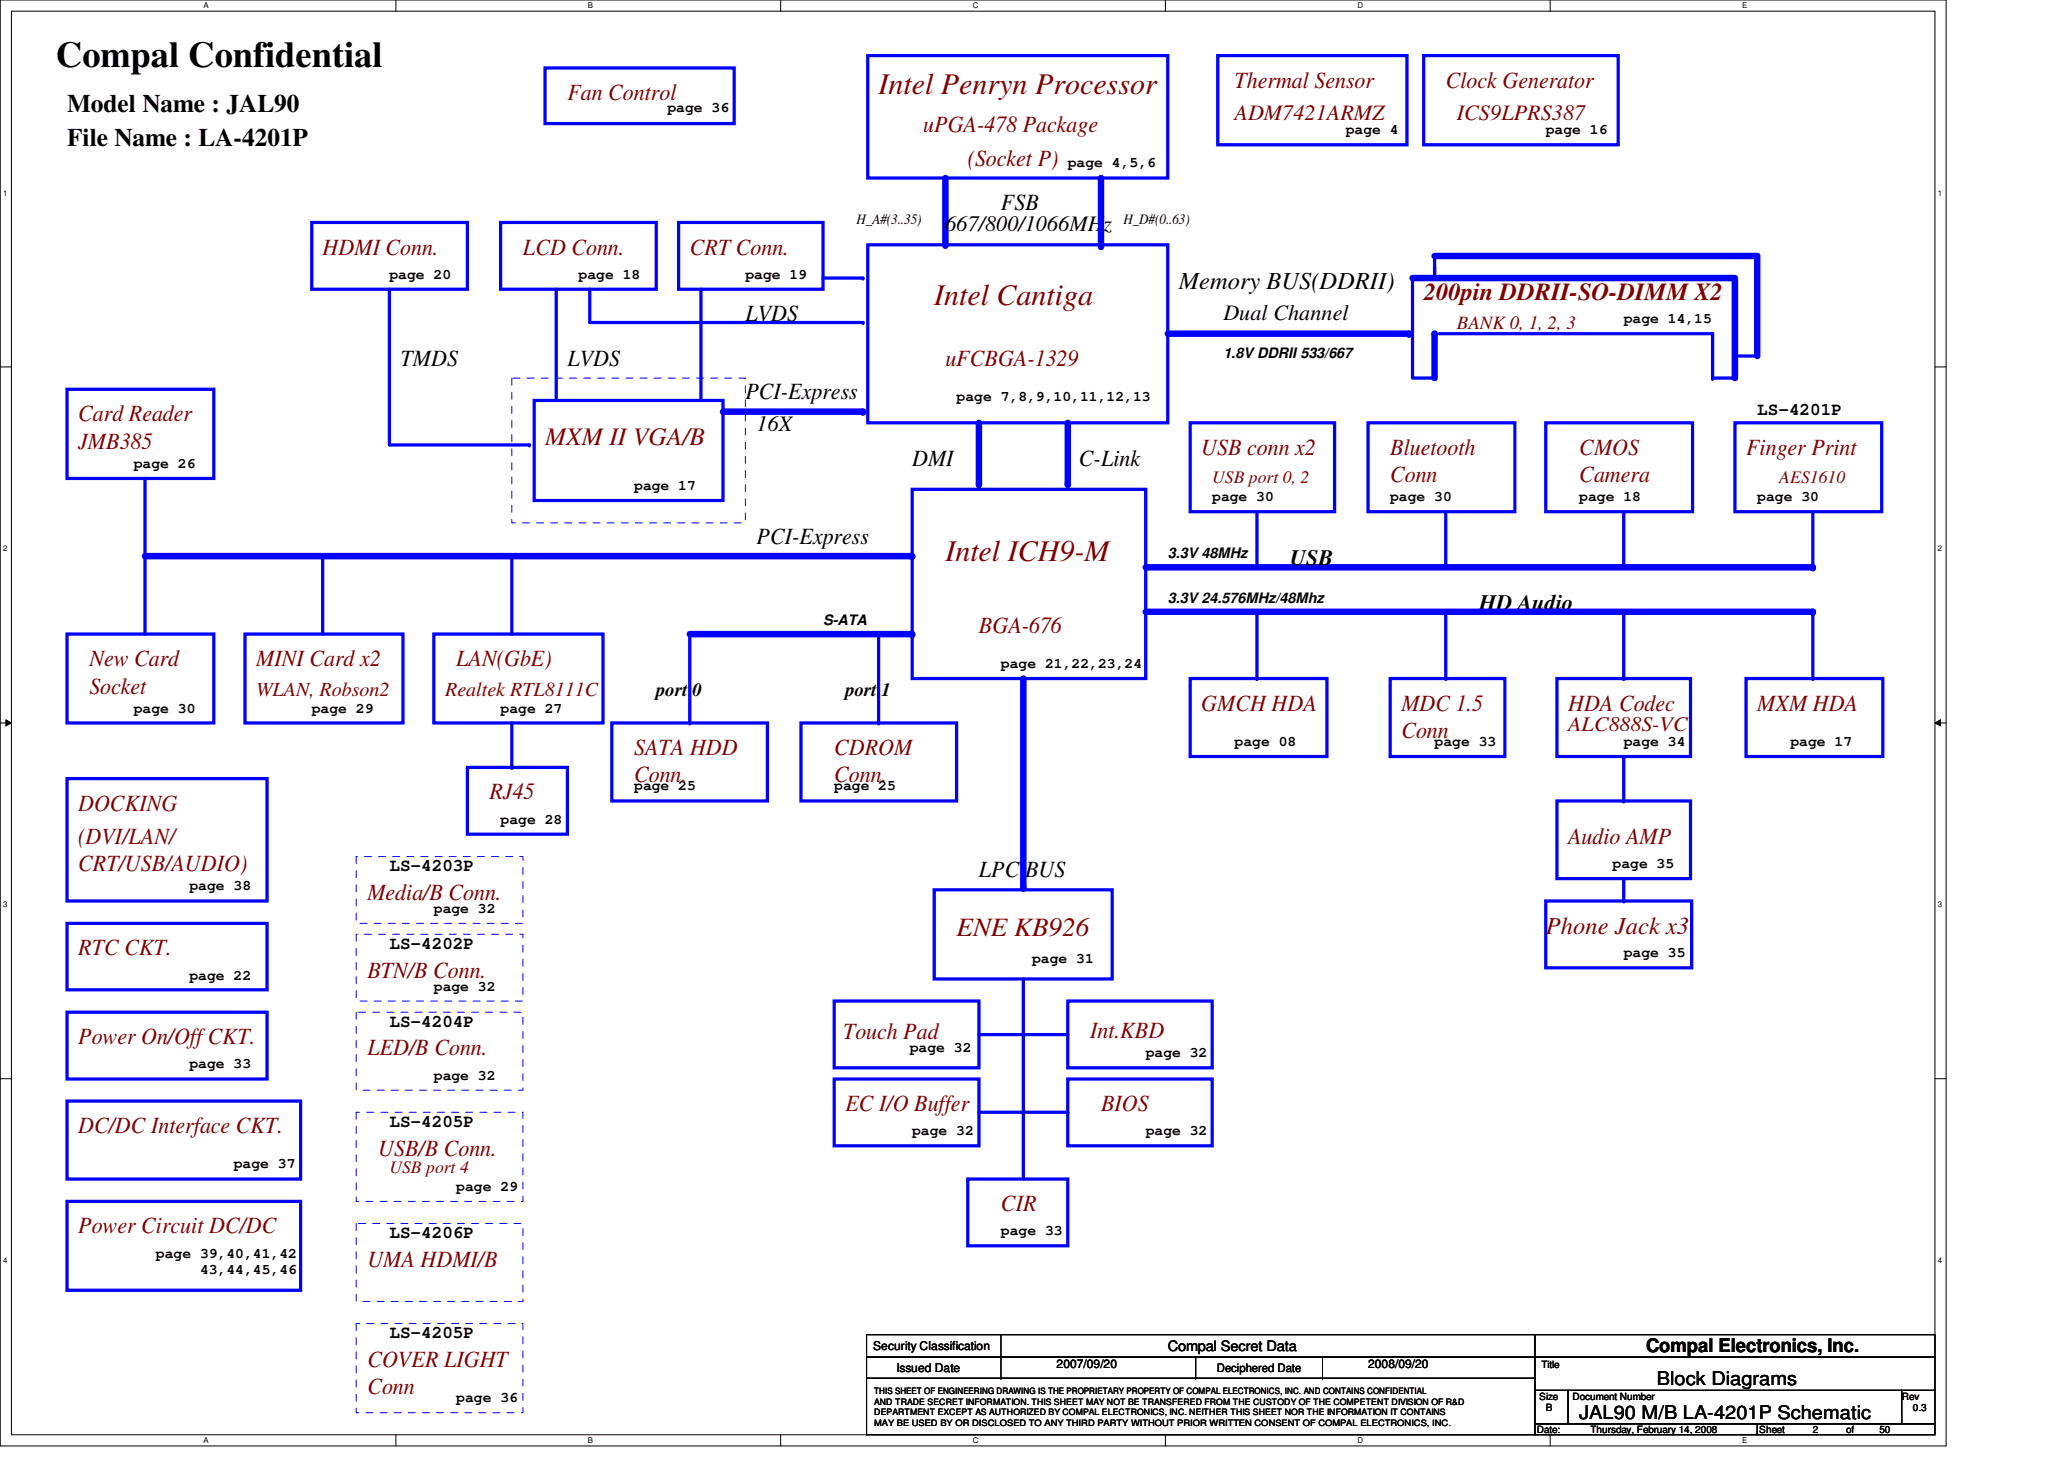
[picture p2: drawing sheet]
<svg xmlns="http://www.w3.org/2000/svg" width="297mm" height="210mm" viewBox="0 0 297 210" stroke-linecap="round" stroke-linejoin="round" font-family="sans-serif">
<defs><g id="words">
<text font-size="5.2" x="8" y="9.6">Compal Confidential</text>
<g font-size="4.3" fill="#800000">
<text x="126.4" y="13.5">Intel Penryn Processor</text>
<text x="134.4" y="43.9">Intel Cantiga</text>
<text x="136.1" y="80.7">Intel ICH9-M</text>
</g>
<text font-size="3.8" fill="#800000" x="137.7" y="134.7">ENE KB926</text>
<g font-size="3.6">
<text x="9.6" y="16.2">Model Name : JAL90</text>
<text x="9.6" y="21">File Name : LA-4201P</text>
</g>
<text font-size="3.6" fill="#800000" x="78.4" y="64.1">MXM II VGA/B</text>
<text font-size="3.5" x="169.7" y="41.5">Memory BUS(DDRII)</text>
<g font-size="3.5" fill="#800000">
<text x="204.9" y="43.2">200pin DDRII-SO-DIMM X2</text>
<text x="222.5" y="134.4">Phone Jack x3</text>
</g>
<g font-size="3.3" fill="#800000">
<text x="81.7" y="14.4">Fan Control</text>
<text x="177.7" y="12.6">Thermal Sensor</text>
<text x="208.1" y="12.6">Clock Generator</text>
<text x="132.9" y="19">uPGA-478 Package</text>
<text x="139.3" y="23.8">(Socket P)</text>
<text x="46.4" y="36.6">HDMI Conn.</text>
<text x="75.3" y="36.6">LCD Conn.</text>
<text x="99.3" y="36.6">CRT Conn.</text>
<text x="136.1" y="52.6">uFCBGA-1329</text>
<text x="11.3" y="60.6">Card Reader</text>
<text x="11.3" y="64.6">JMB385</text>
<text x="172.9" y="65.4">USB conn x2</text>
<text x="200.1" y="65.4">Bluetooth</text>
<text x="227.3" y="65.4">CMOS</text>
<text x="251.3" y="65.4">Finger Print</text>
<text x="200.1" y="69.3">Conn</text>
<text x="227.3" y="69.3">Camera</text>
<text x="12.9" y="95.8">New Card</text>
<text x="36.9" y="95.8">MINI Card x2</text>
<text x="65.7" y="95.8">LAN(GbE)</text>
<text x="140.9" y="91">BGA-676</text>
<text x="12.9" y="99.8">Socket</text>
<text x="172.9" y="102.2">GMCH HDA</text>
<text x="201.7" y="102.2">MDC 1.5</text>
<text x="201.7" y="106.2">Conn</text>
<text x="225.7" y="102.2">HDA Codec</text>
<text x="252.9" y="102.2">MXM HDA</text>
<text x="91.3" y="108.6">SATA HDD</text>
<text x="91.3" y="112.6">Conn.</text>
<text x="120.1" y="108.6">CDROM</text>
<text x="120.1" y="112.6">Conn.</text>
<text x="11.3" y="116.6">DOCKING</text>
<text x="70.4" y="115">RJ45</text>
<text x="11.3" y="121.4">(DVI/LAN/</text>
<text x="11.3" y="125.3">CRT/USB/AUDIO)</text>
<text x="225.7" y="121.4">Audio AMP</text>
<text x="52.9" y="129.4">Media/B Conn.</text>
<text x="11.3" y="137.4">RTC CKT.</text>
<text x="52.9" y="140.6">BTN/B Conn.</text>
<text x="121.3" y="149.4">Touch Pad</text>
<text x="156.9" y="149.3">Int.KBD</text>
<text x="11.3" y="150.2">Power On/Off CKT.</text>
<text x="52.9" y="151.8">LED/B Conn.</text>
<text x="121.7" y="159.9">EC I/O Buffer</text>
<text x="158.5" y="159.9">BIOS</text>
<text x="11.3" y="163">DC/DC Interface CKT.</text>
<text x="54.4" y="166.2">USB/B Conn.</text>
<text x="11.3" y="177.4">Power Circuit DC/DC</text>
<text x="144.1" y="174.2">CIR</text>
<text x="52.9" y="182.2">UMA HDMI/B</text>
<text x="52.9" y="196.6">COVER LIGHT</text>
<text x="52.9" y="200.6">Conn</text>
</g>
<g font-size="3.3">
<text x="144.1" y="30.2">FSB</text>
<text x="107.3" y="46.2">LVDS</text>
<text x="57.7" y="52.6">TMDS</text>
<text x="81.7" y="52.6">LVDS</text>
<text x="107.3" y="57.4">PCI-Express</text>
<text x="131.3" y="67">DMI</text>
<text x="155.3" y="67">C-Link</text>
<text x="108.9" y="78.2">PCI-Express</text>
<text x="140.9" y="126.2">LPC BUS</text>
</g>
<g font-size="3.2" fill="#800000">
<text x="177.7" y="17.2">ADM7421ARMZ</text>
<text x="209.7" y="17.2">ICS9LPRS387</text>
</g>
<g font-size="3.2">
<text x="136.1" y="33.2">667/800/1066MHz</text>
<text x="176.1" y="46.1">Dual Channel</text>
<text x="108.9" y="62.1">16X</text>
<text x="185.7" y="81.3">USB</text>
<text x="212.9" y="87.7">HD Audio</text>
</g>
<text font-size="3" fill="#800000" x="225.7" y="105.1">ALC888S-VC</text>
<g font-size="2.9" fill="#800000">
<text x="36.9" y="100.2">WLAN, Robson2</text>
<text x="64" y="100.2">Realtek RTL8111C</text>
</g>
<text font-size="2.7" fill="#800000" x="209.7" y="47.3">BANK 0, 1, 2, 3</text>
<g font-size="2.7">
<text x="94.4" y="100.1">port 0</text>
<text x="121.7" y="100.1">port 1</text>
<text x="236.9" y="194.6">Compal Electronics, Inc.</text>
<text x="238.5" y="199.3">Block Diagrams</text>
<text x="227.3" y="204.1">JAL90 M/B LA-4201P Schematic</text>
</g>
<g font-size="2.5">
<text x="252.9" y="59.7">LS-4201P</text>
<text x="56" y="125.3">LS-4203P</text>
<text x="56" y="136.5">LS-4202P</text>
<text x="56" y="147.7">LS-4204P</text>
<text x="56" y="162.1">LS-4205P</text>
<text x="56" y="178.1">LS-4206P</text>
<text x="56" y="192.5">LS-4205P</text>
</g>
<g font-size="2.5" fill="#800000">
<text x="174.5" y="69.5">USB port 0, 2</text>
<text x="256.1" y="69.5">AES1610</text>
<text x="56" y="168.7">USB port 4</text>
</g>
<g font-size="2.1">
<text x="96.1" y="16.1">page 36</text>
<text x="193.7" y="19.3">page 4</text>
<text x="222.5" y="19.3">page 16</text>
<text x="153.7" y="24.1">page 4,5,6</text>
<text x="123.3" y="32.2">H_A#(3..35)</text>
<text x="161.7" y="32.2">H_D#(0..63)</text>
<text x="56" y="40.1">page 20</text>
<text x="83.3" y="40.1">page 18</text>
<text x="107.3" y="40.1">page 19</text>
<text x="233.7" y="46.5">page 14,15</text>
<text x="176.1" y="51.5">1.8V DDRII 533/667</text>
<text x="137.7" y="57.7">page 7,8,9,10,11,12,13</text>
<text x="19.3" y="67.3">page 26</text>
<text x="91.3" y="70.5">page 17</text>
<text x="174.5" y="72.1">page 30</text>
<text x="200.1" y="72.1">page 30</text>
<text x="227.3" y="72.1">page 18</text>
<text x="252.9" y="72.1">page 30</text>
<text x="168.1" y="80.3">3.3V 48MHz</text>
<text x="118.4" y="89.9">S-ATA</text>
<text x="168.1" y="86.7">3.3V 24.576MHz/48Mhz</text>
<text x="144.1" y="96.1">page 21,22,23,24</text>
<text x="19.3" y="102.5">page 30</text>
<text x="44.9" y="102.5">page 29</text>
<text x="72" y="102.5">page 27</text>
<text x="177.7" y="107.3">page 08</text>
<text x="206.5" y="107.3">page 33</text>
<text x="233.7" y="107.3">page 34</text>
<text x="257.7" y="107.3">page 17</text>
<text x="91.3" y="113.7">page 25</text>
<text x="120.1" y="113.7">page 25</text>
<text x="72" y="118.5">page 28</text>
<text x="232.1" y="124.9">page 35</text>
<text x="27.3" y="128.1">page 38</text>
<text x="62.4" y="131.3">page 32</text>
<text x="233.7" y="137.7">page 35</text>
<text x="27.3" y="140.9">page 22</text>
<text x="62.4" y="142.5">page 32</text>
<text x="148.5" y="138.5">page 31</text>
<text x="27.3" y="153.7">page 33</text>
<text x="62.4" y="155.3">page 32</text>
<text x="130.9" y="151.3">page 32</text>
<text x="164.9" y="152.1">page 32</text>
<text x="131.3" y="163.3">page 32</text>
<text x="164.9" y="163.3">page 32</text>
<text x="33.7" y="168.1">page 37</text>
<text x="65.7" y="171.3">page 29</text>
<text x="144.1" y="177.7">page 33</text>
<text x="22.4" y="180.9">page 39,40,41,42</text>
<text x="28.8" y="183.3">43,44,45,46</text>
<text x="168.1" y="194.4">Compal Secret Data</text>
<text x="65.7" y="201.7">page 36</text>
</g>
<g font-size="1.7">
<text x="125.7" y="194.3">Security Classification</text>
<text x="129" y="197.3">Issued Date</text>
<text x="152.1" y="196.8">2007/09/20</text>
<text x="175.1" y="197.4">Deciphered Date</text>
<text x="196.9" y="196.8">2008/09/20</text>
</g>
<g font-size="1.4">
<text x="221.8" y="196.8">Title</text>
<text x="221.5" y="201.4">Size</text>
<text x="222.5" y="203">B</text>
<text x="226.3" y="201.4">Document Number</text>
<text x="273.7" y="201.4">Rev</text>
<text x="275.3" y="203">0.3</text>
<text x="221.2" y="206.2">Date:</text>
<text x="228.9" y="206.2">Thursday, February 14, 2008</text>
<text x="253.2" y="206.2">Sheet</text>
<text x="260.9" y="206.2">2</text>
<text x="265.7" y="206.2">of</text>
<text x="270.5" y="206.2">50</text>
</g>
<g font-size="1.3">
<text x="125.8" y="203.6">DEPARTMENT EXCEPT AS AUTHORIZED BY COMPAL ELECTRONICS, INC. NEITHER THIS SHEET NOR THE INFORMATION IT CONTAINS</text>
<text x="125.8" y="200.6">THIS SHEET OF ENGINEERING DRAWING IS THE PROPRIETARY PROPERTY OF COMPAL ELECTRONICS, INC. AND CONTAINS CONFIDENTIAL</text>
<text x="125.8" y="202.1">AND TRADE SECRET INFORMATION. THIS SHEET MAY NOT BE TRANSFERED FROM THE CUSTODY OF THE COMPETENT DIVISION OF R&amp;D</text>
<text x="125.8" y="205.1">MAY BE USED BY OR DISCLOSED TO ANY THIRD PARTY WITHOUT PRIOR WRITTEN CONSENT OF COMPAL ELECTRONICS, INC.</text>
</g>
<g font-size="1.1">
<text x="29.3" y="1.1">A</text>
<text x="84.6" y="1.1">B</text>
<text x="140" y="1.1">C</text>
<text x="195.4" y="1.1">D</text>
<text x="250.7" y="1.1">E</text>
<text x=".5" y="28.2">1</text>
<text x="278.9" y="28.2">1</text>
<text x=".5" y="79.3">2</text>
<text x="278.9" y="79.3">2</text>
<text x=".5" y="130.6">3</text>
<text x="278.9" y="130.6">3</text>
<text x=".5" y="181.7">4</text>
<text x="278.9" y="181.7">4</text>
<text x="29.3" y="207.6">A</text>
<text x="84.6" y="207.6">B</text>
<text x="140" y="207.6">C</text>
<text x="195.4" y="207.6">D</text>
<text x="250.7" y="207.6">E</text>
</g>
</g></defs>
<path d="M0 0h280.1v208h-280.1zM1.6 1.6h276.9v204.8h-276.9z" fill="none" stroke="#000" stroke-width=".14"/>
<g fill="#fff">
<path d="M29.3 .2h.7v1.2h-.7z"/>
<path d="M29.3 206.6h.7v1.2h-.7z"/>
</g>
<path d="M57 0v1.6M57 206.4v1.6" fill="none" stroke="#000" stroke-width=".14"/>
<g fill="#fff">
<path d="M84.6 .2h.7v1.2h-.7z"/>
<path d="M84.6 206.6h.7v1.2h-.7z"/>
</g>
<path d="M112.3 0v1.6M112.3 206.4v1.6" fill="none" stroke="#000" stroke-width=".14"/>
<g fill="#fff">
<path d="M140 .2h.8v1.2h-.8z"/>
<path d="M140 206.6h.8v1.2h-.8z"/>
</g>
<path d="M167.7 0v1.6M167.7 206.4v1.6" fill="none" stroke="#000" stroke-width=".14"/>
<g fill="#fff">
<path d="M195.4 .2h.7v1.2h-.7z"/>
<path d="M195.4 206.6h.7v1.2h-.7z"/>
</g>
<path d="M223.1 0v1.6M223.1 206.4v1.6" fill="none" stroke="#000" stroke-width=".14"/>
<g fill="#fff">
<path d="M250.7 .2h.8v1.2h-.8z"/>
<path d="M250.7 206.6h.8v1.2h-.8z"/>
<path d="M.5 27.2h.6v1.2h-.6z"/>
<path d="M278.9 27.2h.6v1.2h-.6z"/>
<path d="M.5 78.4h.6v1.1h-.6z"/>
<path d="M278.9 78.4h.6v1.1h-.6z"/>
</g>
<path d="M0 52.8h1.6M278.5 52.8h1.6" fill="none" stroke="#000" stroke-width=".14"/>
<g fill="#fff">
<path d="M.5 129.6h.6v1.2h-.6z"/>
<path d="M278.9 129.6h.6v1.2h-.6z"/>
</g>
<path d="M0 104h1.6M.8 103.5l.8 .5-.8 .4zM278.5 104l.8-.5v.9zM278.5 104h1.6" fill="none" stroke="#000" stroke-width=".14"/>
<path d="M.8 103.5l.8 .5-.8 .4zM278.5 104l.8-.5v.9z" fill="#000"/>
<g fill="#fff">
<path d="M.5 180.8h.6v1.1h-.6z"/>
<path d="M278.9 180.8h.6v1.1h-.6z"/>
</g>
<g fill="none" stroke="#000" stroke-width=".14">
<path d="M0 155.2h1.6M278.5 155.2h1.6M124.7 192h96.2v3.2h-96.2zM124.7 195.2h96.2v3.1h-96.2zM124.7 198.3h96.2v8.1h-96.2zM144.1 195.2h.1M144.1 198.3h.1M144.1 192v6.3M172.1 198.3h.1M172.1 195.2v3.1M190.3 198.3h.1M190.3 195.2v3.1"/>
<path d="M220.9 192h57.6v3.2h-57.6zM220.9 195.2h57.6v4.8h-57.6zM220.9 200h4.8v4.9h-4.8zM220.9 204.9h32v1.5h-32zM225.7 200h48v4.9h-48zM252.9 204.9h25.6v1.5h-25.6zM273.7 200h4.8v4.9h-4.8z"/>
</g>
<path d="M200.1 97.6h16.5v11.2h-16.5z" fill="none" stroke="#00f" stroke-width=".47"/>
<path d="M136.1 25.6v9.6" fill="none" stroke="#00f" stroke-width=".93"/>
<circle cx="136.1" cy="35.2" r=".47" fill="#00f"/>
<path d="M203.3 40v14.4h3.2M249.7 51.2h3.2" fill="none" stroke="#00f" stroke-width=".47"/>
<circle cx="249.7" cy="51.2" r=".23" fill="#00f"/>
<path d="M204.9 8h28v12.8h-28zM246.5 54.4h3.2M180.9 73.6v8M9.6 158.4h33.7v11.2h-33.7z" fill="none" stroke="#00f" stroke-width=".47"/>
<path d="M203.3 40h46.4v14.4" fill="none" stroke="#00f" stroke-width=".93"/>
<circle cx="246.5" cy="54.4" r=".23" fill="#00f"/>
<path d="M78.4 9.8h27.3v8h-27.3zM175.3 8h27.2v12.8h-27.2zM131.3 70.4h33.6v27.2h-33.6zM9.6 145.6h28.8v9.6h-28.8z" fill="none" stroke="#00f" stroke-width=".47"/>
<path d="M158.4 25.6v9.8" fill="none" stroke="#00f" stroke-width=".93"/>
<circle cx="158.4" cy="35.4" r=".47" fill="#00f"/>
<path d="M206.5 48v6.4" fill="none" stroke="#00f" stroke-width=".93"/>
<circle cx="206.5" cy="48" r=".47" fill="#00f"/>
<path d="M153.7 60.8v8.8" fill="none" stroke="#00f" stroke-width=".93"/>
<circle cx="153.7" cy="69.6" r=".47" fill="#00f"/>
<path d="M147.3 140.8v19.2" fill="none" stroke="#00f" stroke-width=".47"/>
<circle cx="147.3" cy="160" r=".23" fill="#00f"/>
<path d="M104.1 59.2h20.1" fill="none" stroke="#00f" stroke-width=".93"/>
<circle cx="124.2" cy="59.2" r=".47" fill="#00f"/>
<path d="M124.9 8h43.2v17.6h-43.2zM246.5 48v6.4M134.4 128h25.7v12.8h-25.7zM9.6 172.8h33.7v12.8h-33.7z" fill="none" stroke="#00f" stroke-width=".47"/>
<circle cx="246.5" cy="54.4" r=".23" fill="#00f"/>
<path d="M124.9 35.2h43.2v25.6h-43.2zM207.1 48h39.4" fill="none" stroke="#00f" stroke-width=".47"/>
<circle cx="246.5" cy="48" r=".23" fill="#00f"/>
<path d="M140.9 160h12.8" fill="none" stroke="#00f" stroke-width=".47"/>
<circle cx="153.7" cy="160" r=".23" fill="#00f"/>
<path d="M153.7 155.2h20.8v9.6h-20.8z" fill="none" stroke="#00f" stroke-width=".47"/>
<path d="M164.9 88h96" fill="none" stroke="#00f" stroke-width=".93"/>
<circle cx="260.9" cy="88" r=".47" fill="#00f"/>
<path d="M84.9 46.4h39.3" fill="none" stroke="#00f" stroke-width=".47"/>
<circle cx="124.2" cy="46.4" r=".23" fill="#00f"/>
<path d="M118.4 40h5.8" fill="none" stroke="#00f" stroke-width=".47"/>
<circle cx="124.2" cy="40" r=".23" fill="#00f"/>
<path d="M233.7 88v9.6M67.3 110.4h14.4v9.6h-14.4z" fill="none" stroke="#00f" stroke-width=".47"/>
<circle cx="233.7" cy="97.6" r=".23" fill="#00f"/>
<path d="M208.1 88v9.6" fill="none" stroke="#00f" stroke-width=".47"/>
<circle cx="208.1" cy="97.6" r=".23" fill="#00f"/>
<path d="M164.9 81.6h96" fill="none" stroke="#00f" stroke-width=".93"/>
<circle cx="260.9" cy="81.6" r=".47" fill="#00f"/>
<path d="M196.9 60.8h21.1v12.8h-21.1zM140.9 148.8h12.8" fill="none" stroke="#00f" stroke-width=".47"/>
<circle cx="153.7" cy="148.8" r=".23" fill="#00f"/>
<path d="M147.3 97.6v30.1" fill="none" stroke="#00f" stroke-width=".93"/>
<circle cx="147.3" cy="127.7" r=".47" fill="#00f"/>
<path d="M72 32h22.4v9.6h-22.4zM97.7 32h20.7v9.6h-20.7zM233.7 126.4v3.2" fill="none" stroke="#00f" stroke-width=".47"/>
<circle cx="233.7" cy="129.6" r=".23" fill="#00f"/>
<path d="M206.5 36.8v3.2v-1.6M171.3 60.8h20.8v12.8h-20.8zM224.1 97.6h19.2v11.2h-19.2zM224.1 115.2h19.2v11.2h-19.2zM222.5 129.6h21v9.6h-21zM120.1 155.2h20.8v9.6h-20.8zM120.1 144h20.8v9.6h-20.8zM153.7 144h20.8v9.6h-20.8z" fill="none" stroke="#00f" stroke-width=".47"/>
<path d="M206.5 36.8h46.4v14.4M168.1 48h34.7" fill="none" stroke="#00f" stroke-width=".93"/>
<circle cx="202.8" cy="48" r=".47" fill="#00f"/>
<path d="M84.9 41.6v4.8" fill="none" stroke="#00f" stroke-width=".47"/>
<circle cx="84.9" cy="41.6" r=".23" fill="#00f"/>
<path d="M44.9 32h22.4v9.6h-22.4zM76.9 57.6h27.2v14.4h-27.2zM233.7 108.8v6.4" fill="none" stroke="#00f" stroke-width=".47"/>
<path d="M73.7 54.4h33.6v20.8h-33.6zM51.3 160h24v12.8h-24z" fill="none" stroke="#00f" stroke-width=".14" stroke-dasharray="1 1 1 1 1 1 1 1"/>
<circle cx="233.7" cy="115.2" r=".23" fill="#00f"/>
<path d="M51.3 134.4h24v9.6h-24z" fill="none" stroke="#00f" stroke-width=".14" stroke-dasharray="1 1 1 1 1 1 1 1"/>
<path d="M80 41.6v16" fill="none" stroke="#00f" stroke-width=".47"/>
<circle cx="80" cy="41.6" r=".23" fill="#00f"/>
<path d="M100.9 41.6v16" fill="none" stroke="#00f" stroke-width=".47"/>
<circle cx="100.9" cy="41.6" r=".23" fill="#00f"/>
<path d="M147.3 160v9.6" fill="none" stroke="#00f" stroke-width=".47"/>
<circle cx="147.3" cy="160" r=".23" fill="#00f"/>
<path d="M56 41.6v22.4M139.3 169.6h14.4v9.6h-14.4z" fill="none" stroke="#00f" stroke-width=".47"/>
<circle cx="56" cy="41.6" r=".23" fill="#00f"/>
<path d="M140.9 60.8v8.8" fill="none" stroke="#00f" stroke-width=".93"/>
<circle cx="140.9" cy="69.6" r=".47" fill="#00f"/>
<path d="M62.4 91.2h24.4v12.8h-24.4zM73.7 104v6.4" fill="none" stroke="#00f" stroke-width=".47"/>
<circle cx="73.7" cy="110.4" r=".23" fill="#00f"/>
<path d="M9.6 91.2h21.2v12.8h-21.2zM35.3 91.2h22.7v12.8h-22.7z" fill="none" stroke="#00f" stroke-width=".47"/>
<path d="M20.9 80h110.4" fill="none" stroke="#00f" stroke-width=".93"/>
<circle cx="131.3" cy="80" r=".47" fill="#00f"/>
<path d="M222.5 60.8h21.1v12.8h-21.1zM233.7 73.6v8" fill="none" stroke="#00f" stroke-width=".47"/>
<circle cx="233.7" cy="81.6" r=".23" fill="#00f"/>
<path d="M208.1 73.6v8" fill="none" stroke="#00f" stroke-width=".47"/>
<circle cx="208.1" cy="81.6" r=".23" fill="#00f"/>
<path d="M56 64h20.2" fill="none" stroke="#00f" stroke-width=".47"/>
<circle cx="76.2" cy="64" r=".23" fill="#00f"/>
<path d="M73.7 80v11.2" fill="none" stroke="#00f" stroke-width=".47"/>
<circle cx="73.7" cy="80" r=".23" fill="#00f"/>
<path d="M46.4 80v11.2" fill="none" stroke="#00f" stroke-width=".47"/>
<circle cx="46.4" cy="80" r=".23" fill="#00f"/>
<path d="M20.9 80v11.2" fill="none" stroke="#00f" stroke-width=".47"/>
<circle cx="20.9" cy="80" r=".23" fill="#00f"/>
<path d="M51.3 145.6h24v11.2h-24z" fill="none" stroke="#00f" stroke-width=".14" stroke-dasharray="1 1 1 1 1 1 1 1"/>
<path d="M115.3 104h22.4v11.2h-22.4z" fill="none" stroke="#00f" stroke-width=".47"/>
<path d="M99.3 91.2h32" fill="none" stroke="#00f" stroke-width=".93"/>
<circle cx="131.3" cy="91.2" r=".47" fill="#00f"/>
<path d="M99.3 91.2v12.8" fill="none" stroke="#00f" stroke-width=".47"/>
<circle cx="99.3" cy="104" r=".23" fill="#00f"/>
<path d="M126.4 91.2v12.8" fill="none" stroke="#00f" stroke-width=".47"/>
<circle cx="126.4" cy="104" r=".23" fill="#00f"/>
<path d="M171.3 97.6h19.7v11.2h-19.7zM180.9 88v9.6M88 104h22.4v11.2h-22.4z" fill="none" stroke="#00f" stroke-width=".47"/>
<circle cx="180.9" cy="97.6" r=".23" fill="#00f"/>
<path d="M249.7 60.8h21.1v12.8h-21.1zM260.9 73.6v8" fill="none" stroke="#00f" stroke-width=".47"/>
<circle cx="260.9" cy="81.6" r=".23" fill="#00f"/>
<path d="M9.6 56h21.2v12.8h-21.2zM20.9 68.8v11.2M9.6 112h28.8v17.6h-28.8zM9.6 132.8h28.8v9.6h-28.8z" fill="none" stroke="#00f" stroke-width=".47"/>
<circle cx="20.9" cy="68.8" r=".23" fill="#00f"/>
<path d="M51.3 123.2h24v9.6h-24z" fill="none" stroke="#00f" stroke-width=".14" stroke-dasharray="1 1 1 1 1 1 1 1"/>
<path d="M251.3 97.6h19.7v11.2h-19.7zM260.9 88v9.6" fill="none" stroke="#00f" stroke-width=".47"/>
<circle cx="260.9" cy="97.6" r=".23" fill="#00f"/>
<path d="M51.3 176h24v11.2h-24zM51.3 190.4h24v12.8h-24z" fill="none" stroke="#00f" stroke-width=".14" stroke-dasharray="1 1 1 1 1 1 1 1"/>
<use href="#words"/>
</svg>
